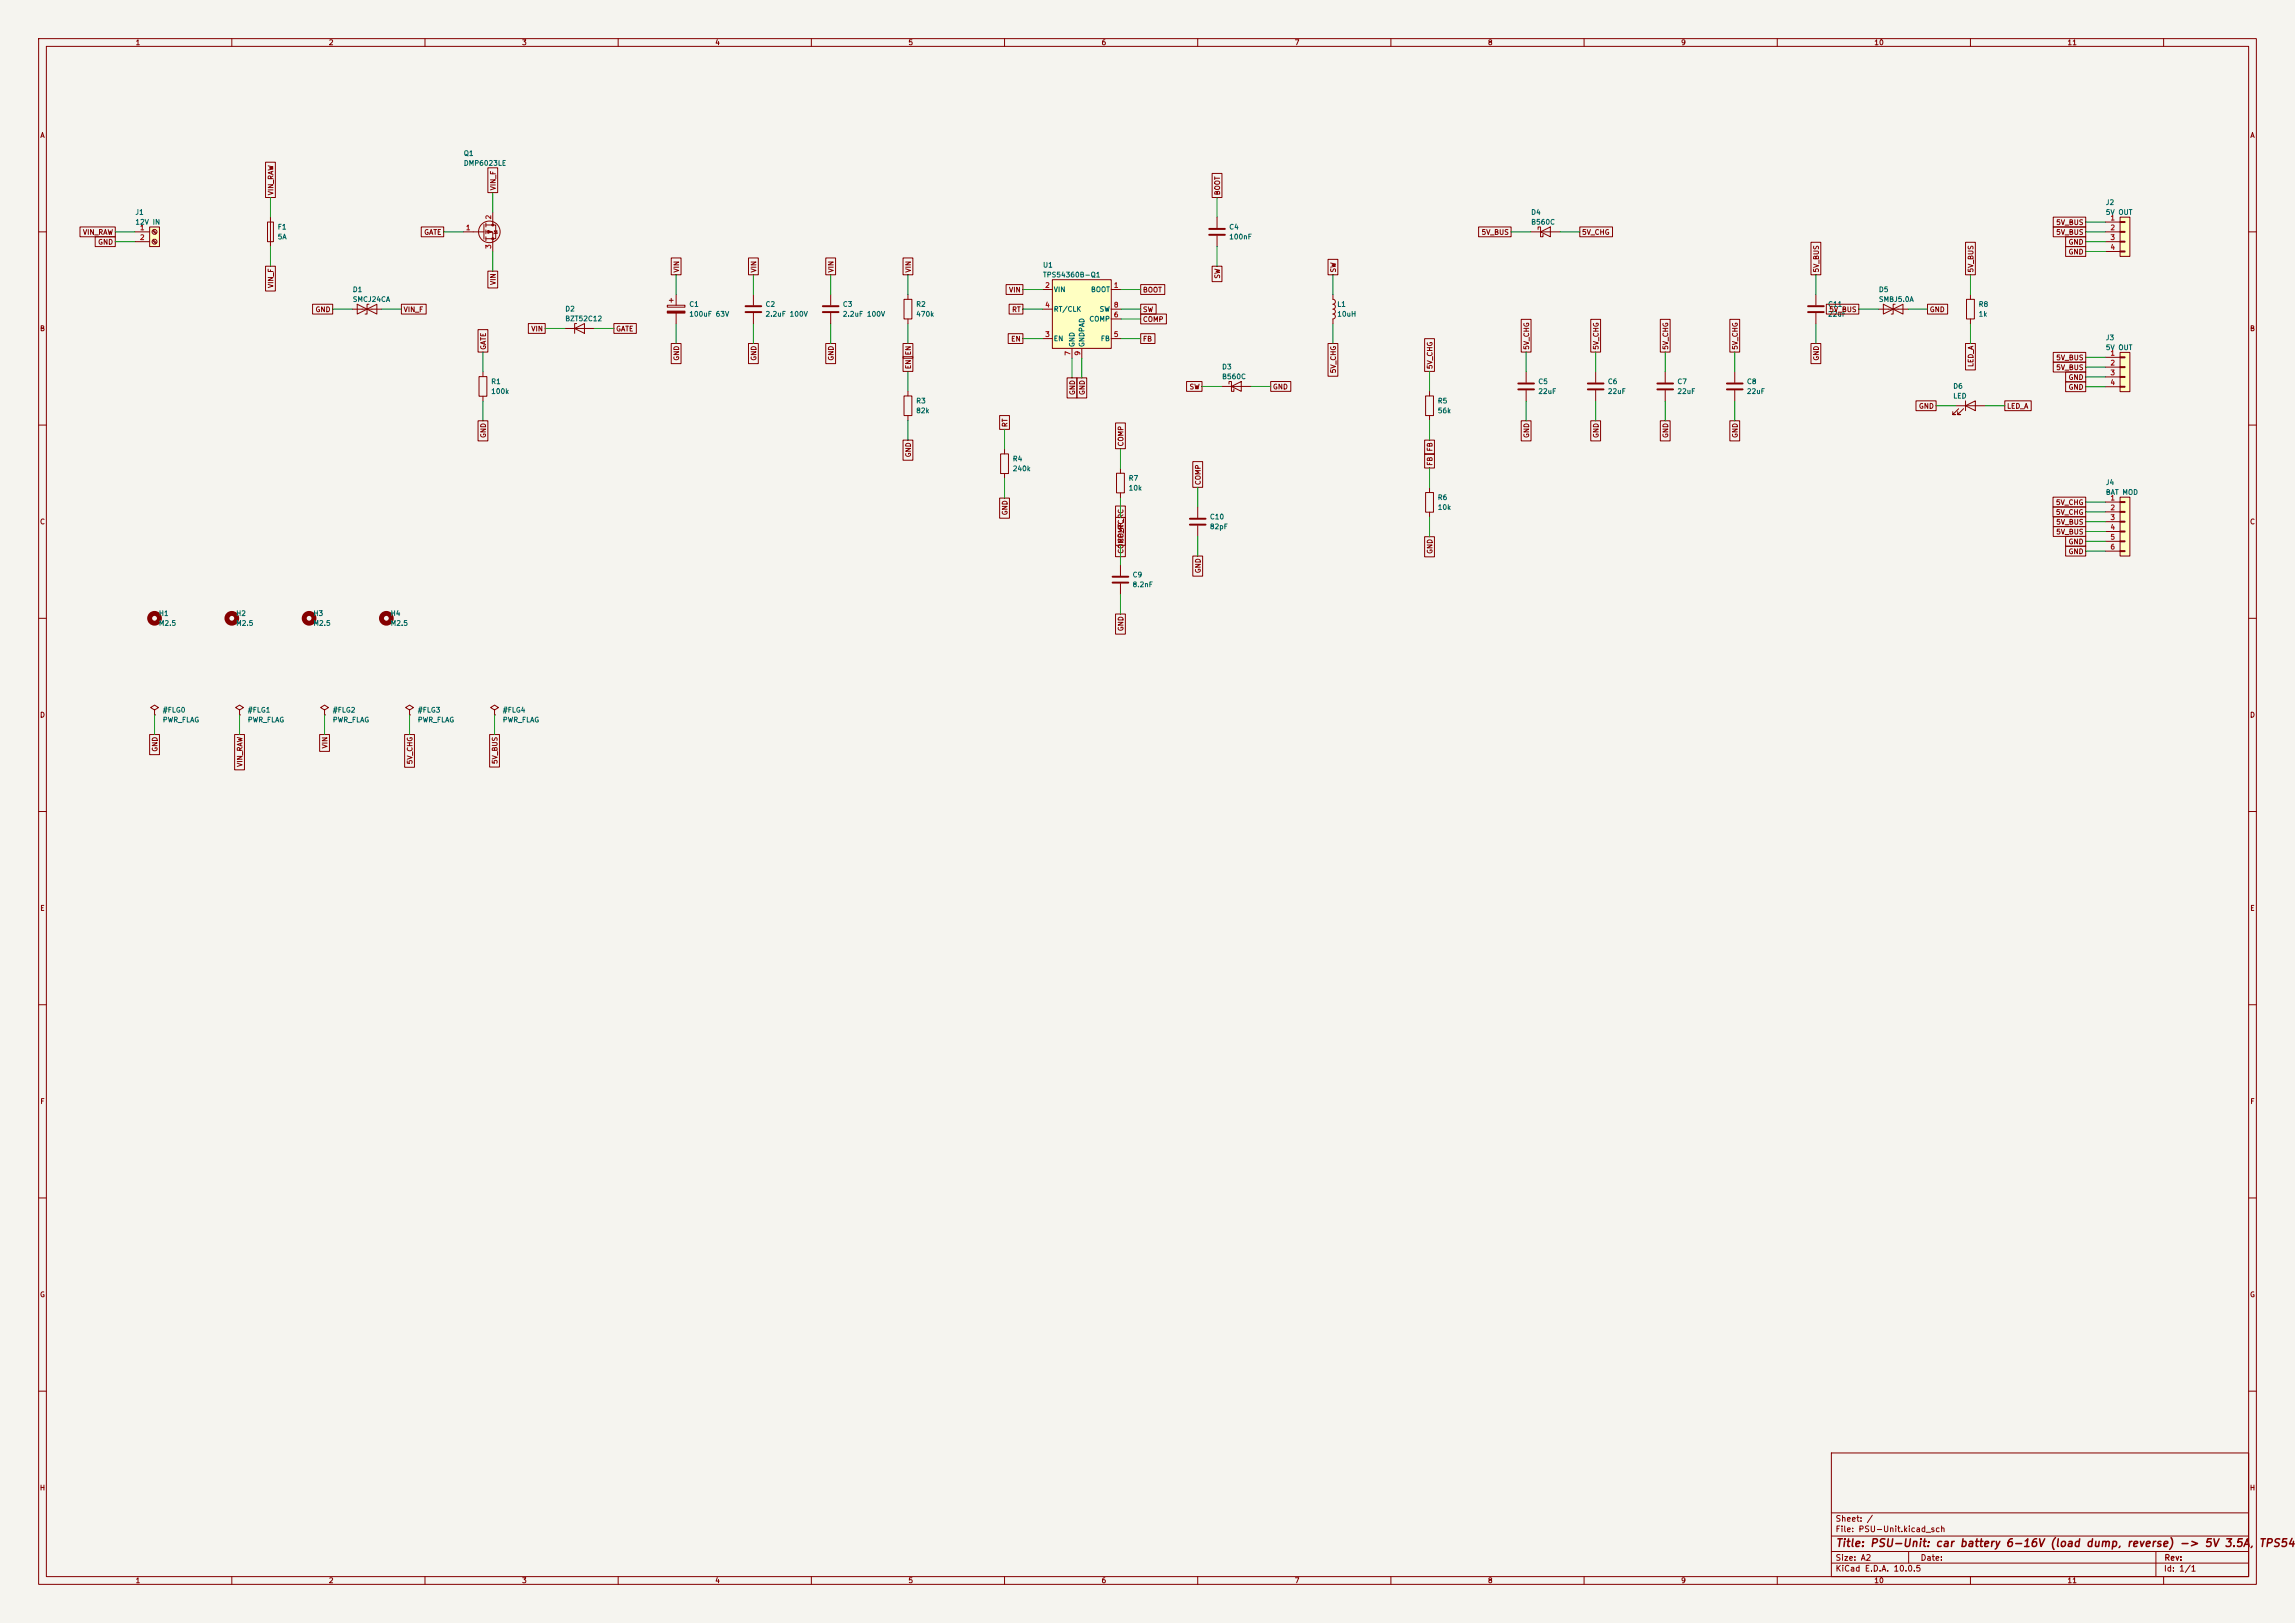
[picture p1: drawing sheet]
<svg xmlns="http://www.w3.org/2000/svg" width="594mm" height="420mm" viewBox="0 0 594 420" stroke-linecap="round" stroke-linejoin="round" font-family="sans-serif">
<defs><g id="words">
<g font-size="2" fill="#840000">
<text x="475" y="400.8">Title: PSU-Unit: car battery 6-16V (load dump, reverse) -&gt; 5V 3.5A,</text>
<text x="584.5" y="400.8">TPS543</text>
</g>
<g font-size="1.5" fill="#840000">
<text x="475" y="394.1">Sheet: /</text>
<text x="475" y="396.8">File: PSU-Unit.kicad_sch</text>
<text x="475" y="407">KiCad E.D.A. 10.0.5</text>
<text x="475" y="404.2">Size: A2</text>
<text x="497" y="404.2">Date:</text>
<text x="560" y="407">Id: 1/1</text>
<text x="560.1" y="404.2">Rev:</text>
</g>
<g font-size="1.3" fill="#840000">
<text x="35" y="12">1</text>
<text x="85" y="12">2</text>
<text x="135" y="12">3</text>
<text x="185" y="12">4</text>
<text x="235" y="12">5</text>
<text x="285" y="12">6</text>
<text x="335" y="12">7</text>
<text x="385" y="12">8</text>
<text x="435" y="12">9</text>
<text x="485" y="12">10</text>
<text x="535" y="12">11</text>
<text x="10.3" y="36">A</text>
<text x="582.3" y="36">A</text>
<text x="71.1" y="50.7" transform="rotate(-90 71.1 50.7)">VIN_RAW</text>
<text x="128.6" y="49.4" transform="rotate(-90 128.6 49.4)">VIN_F</text>
<text x="316.1" y="50.7" transform="rotate(-90 316.1 50.7)">BOOT</text>
<text x="532.1" y="58.5">5V_BUS</text>
<text x="21.3" y="61.1">VIN_RAW</text>
<text x="25.3" y="63.6">GND</text>
<text x="109.7" y="61.1">GATE</text>
<text x="383.3" y="61.1">5V_BUS</text>
<text x="409.3" y="61.1">5V_CHG</text>
<text x="532.1" y="61.1">5V_BUS</text>
<text x="535.3" y="63.6">GND</text>
<text x="176.1" y="70.7" transform="rotate(-90 176.1 70.7)">VIN</text>
<text x="196.1" y="70.7" transform="rotate(-90 196.1 70.7)">VIN</text>
<text x="216.1" y="70.7" transform="rotate(-90 216.1 70.7)">VIN</text>
<text x="236.1" y="70.7" transform="rotate(-90 236.1 70.7)">VIN</text>
<text x="346.1" y="70.7" transform="rotate(-90 346.1 70.7)">SW</text>
<text x="471.1" y="70.7" transform="rotate(-90 471.1 70.7)">5V_BUS</text>
<text x="511.1" y="70.7" transform="rotate(-90 511.1 70.7)">5V_BUS</text>
<text x="535.3" y="66.1">GND</text>
<text x="71.1" y="74.7" transform="rotate(-90 71.1 74.7)">VIN_F</text>
<text x="128.6" y="73.9" transform="rotate(-90 128.6 73.9)">VIN</text>
<text x="261" y="76">VIN</text>
<text x="295.7" y="76">BOOT</text>
<text x="316.1" y="72.3" transform="rotate(-90 316.1 72.3)">SW</text>
<text x="81.5" y="81.1">GND</text>
<text x="104.3" y="81.1">VIN_F</text>
<text x="261.8" y="81.1">RT</text>
<text x="295.7" y="81.1">SW</text>
<text x="295.7" y="83.6">COMP</text>
<text x="473.3" y="81.1">5V_BUS</text>
<text x="499.3" y="81.1">GND</text>
<text x="10.2" y="86">B</text>
<text x="137.4" y="86.1">VIN</text>
<text x="159.3" y="86.1">GATE</text>
<text x="261.6" y="88.7">EN</text>
<text x="295.7" y="88.7">FB</text>
<text x="582.2" y="86">B</text>
<text x="126.1" y="90.7" transform="rotate(-90 126.1 90.7)">GATE</text>
<text x="176.1" y="93.5" transform="rotate(-90 176.1 93.5)">GND</text>
<text x="196.1" y="93.5" transform="rotate(-90 196.1 93.5)">GND</text>
<text x="216.1" y="93.5" transform="rotate(-90 216.1 93.5)">GND</text>
<text x="236.1" y="95.7" transform="rotate(-90 236.1 95.7)">EN</text>
<text x="236.1" y="92.1" transform="rotate(-90 236.1 92.1)">EN</text>
<text x="371.1" y="95.7" transform="rotate(-90 371.1 95.7)">5V_CHG</text>
<text x="396.1" y="90.7" transform="rotate(-90 396.1 90.7)">5V_CHG</text>
<text x="414.1" y="90.7" transform="rotate(-90 414.1 90.7)">5V_CHG</text>
<text x="432.1" y="90.7" transform="rotate(-90 432.1 90.7)">5V_CHG</text>
<text x="450.1" y="90.7" transform="rotate(-90 450.1 90.7)">5V_CHG</text>
<text x="471.1" y="93.5" transform="rotate(-90 471.1 93.5)">GND</text>
<text x="511.1" y="95.1" transform="rotate(-90 511.1 95.1)">LED_A</text>
<text x="532.1" y="93.5">5V_BUS</text>
<text x="307.7" y="101.1">SW</text>
<text x="329.3" y="101.1">GND</text>
<text x="346.1" y="96.7" transform="rotate(-90 346.1 96.7)">5V_CHG</text>
<text x="532.1" y="96.1">5V_BUS</text>
<text x="535.3" y="101.1">GND</text>
<text x="535.3" y="98.6">GND</text>
<text x="278.5" y="102.4" transform="rotate(-90 278.5 102.4)">GND</text>
<text x="281.1" y="102.4" transform="rotate(-90 281.1 102.4)">GND</text>
<text x="496.5" y="106.1">GND</text>
<text x="519.3" y="106.1">LED_A</text>
<text x="126.1" y="113.5" transform="rotate(-90 126.1 113.5)">GND</text>
<text x="261.1" y="110.7" transform="rotate(-90 261.1 110.7)">RT</text>
<text x="396.1" y="113.5" transform="rotate(-90 396.1 113.5)">GND</text>
<text x="414.1" y="113.5" transform="rotate(-90 414.1 113.5)">GND</text>
<text x="432.1" y="113.5" transform="rotate(-90 432.1 113.5)">GND</text>
<text x="450.1" y="113.5" transform="rotate(-90 450.1 113.5)">GND</text>
<text x="236.1" y="118.5" transform="rotate(-90 236.1 118.5)">GND</text>
<text x="291.1" y="115.7" transform="rotate(-90 291.1 115.7)">COMP</text>
<text x="371.1" y="117" transform="rotate(-90 371.1 117)">FB</text>
<text x="311.1" y="125.7" transform="rotate(-90 311.1 125.7)">COMP</text>
<text x="371.1" y="120.7" transform="rotate(-90 371.1 120.7)">FB</text>
<text x="532" y="131">5V_CHG</text>
<text x="10.2" y="136">C</text>
<text x="261.1" y="133.5" transform="rotate(-90 261.1 133.5)">GND</text>
<text x="532" y="133.5">5V_CHG</text>
<text x="532.1" y="136.1">5V_BUS</text>
<text x="582.2" y="136">C</text>
<text x="291.1" y="143.4" transform="rotate(-90 291.1 143.4)">COMP_RC</text>
<text x="371.1" y="143.5" transform="rotate(-90 371.1 143.5)">GND</text>
<text x="532.1" y="138.6">5V_BUS</text>
<text x="535.3" y="141.1">GND</text>
<text x="535.3" y="143.7">GND</text>
<text x="311.1" y="148.5" transform="rotate(-90 311.1 148.5)">GND</text>
<text x="291.1" y="163.5" transform="rotate(-90 291.1 163.5)">GND</text>
<text x="10.2" y="186">D</text>
<text x="582.2" y="186">D</text>
<text x="41.1" y="194.7" transform="rotate(-90 41.1 194.7)">GND</text>
<text x="85.1" y="193.8" transform="rotate(-90 85.1 193.8)">VIN</text>
<text x="107.1" y="197.9" transform="rotate(-90 107.1 197.9)">5V_CHG</text>
<text x="129.1" y="197.9" transform="rotate(-90 129.1 197.9)">5V_BUS</text>
<text x="63.1" y="198.6" transform="rotate(-90 63.1 198.6)">VIN_RAW</text>
<text x="10.3" y="236">E</text>
<text x="582.3" y="236">E</text>
<text x="10.3" y="286">F</text>
<text x="582.3" y="286">F</text>
<text x="10.2" y="336">G</text>
<text x="582.2" y="336">G</text>
<text x="10.2" y="386">H</text>
<text x="582.2" y="386">H</text>
<text x="35" y="410">1</text>
<text x="85" y="410">2</text>
<text x="135" y="410">3</text>
<text x="185" y="410">4</text>
<text x="235" y="410">5</text>
<text x="285" y="410">6</text>
<text x="335" y="410">7</text>
<text x="385" y="410">8</text>
<text x="435" y="410">9</text>
<text x="485" y="410">10</text>
<text x="535" y="410">11</text>
</g>
<g font-size="1.3" fill="#006464">
<text x="119.9" y="40.6">Q1</text>
<text x="119.9" y="43.2">DMP6023LE</text>
<text x="544.9" y="53.3">J2</text>
<text x="34.9" y="55.9">J1</text>
<text x="34.9" y="58.4">12V IN</text>
<text x="71.7" y="59.7">F1</text>
<text x="318" y="59.7">C4</text>
<text x="396.2" y="55.9">D4</text>
<text x="396.2" y="58.4">B560C</text>
<text x="544.9" y="55.9">5V OUT</text>
<text x="71.7" y="62.2">5A</text>
<text x="318" y="62.2">100nF</text>
<text x="269.8" y="69.5">U1</text>
<text x="91.2" y="75.9">D1</text>
<text x="269.8" y="72.1">TPS54360B-Q1</text>
<text x="272.6" y="75.9">VIN</text>
<text x="282.2" y="75.9">BOOT</text>
<text x="486.2" y="75.9">D5</text>
<text x="91.2" y="78.4">SMCJ24CA</text>
<text x="146.2" y="80.9">D2</text>
<text x="146.2" y="83.4">BZT52C12</text>
<text x="178.3" y="79.7">C1</text>
<text x="178.3" y="82.2">100uF 63V</text>
<text x="198" y="79.7">C2</text>
<text x="198" y="82.2">2.2uF 100V</text>
<text x="218" y="79.7">C3</text>
<text x="218" y="82.2">2.2uF 100V</text>
<text x="237" y="79.7">R2</text>
<text x="237" y="82.2">470k</text>
<text x="272.6" y="81">RT/CLK</text>
<text x="281.8" y="83.5">COMP</text>
<text x="284.5" y="81">SW</text>
<text x="346" y="79.7">L1</text>
<text x="346" y="82.2">10uH</text>
<text x="473" y="79.7">C11</text>
<text x="473" y="82.2">22uF</text>
<text x="486.2" y="78.4">SMBJ5.0A</text>
<text x="512" y="79.7">R8</text>
<text x="512" y="82.2">1k</text>
<text x="272.6" y="88.6">EN</text>
<text x="278.4" y="89.9" transform="rotate(-90 278.4 89.9)">GND</text>
<text x="281" y="89.9" transform="rotate(-90 281 89.9)">GNDPAD</text>
<text x="284.8" y="88.6">FB</text>
<text x="544.9" y="88.3">J3</text>
<text x="316.2" y="95.9">D3</text>
<text x="544.9" y="90.9">5V OUT</text>
<text x="127" y="99.7">R1</text>
<text x="316.2" y="98.4">B560C</text>
<text x="398" y="99.7">C5</text>
<text x="416" y="99.7">C6</text>
<text x="434" y="99.7">C7</text>
<text x="452" y="99.7">C8</text>
<text x="505.4" y="100.9">D6</text>
<text x="127" y="102.2">100k</text>
<text x="237" y="104.7">R3</text>
<text x="237" y="107.2">82k</text>
<text x="372" y="104.7">R5</text>
<text x="372" y="107.2">56k</text>
<text x="398" y="102.2">22uF</text>
<text x="416" y="102.2">22uF</text>
<text x="434" y="102.2">22uF</text>
<text x="452" y="102.2">22uF</text>
<text x="505.4" y="103.4">LED</text>
<text x="262" y="119.7">R4</text>
<text x="262" y="122.2">240k</text>
<text x="292" y="124.7">R7</text>
<text x="544.9" y="125.8">J4</text>
<text x="292" y="127.2">10k</text>
<text x="372" y="129.7">R6</text>
<text x="544.9" y="128.3">BAT MOD</text>
<text x="313" y="134.7">C10</text>
<text x="313" y="137.2">82pF</text>
<text x="372" y="132.2">10k</text>
<text x="293" y="149.7">C9</text>
<text x="293" y="152.2">8.2nF</text>
<text x="41" y="159.7">H1</text>
<text x="61" y="159.7">H2</text>
<text x="81" y="159.7">H3</text>
<text x="101" y="159.7">H4</text>
<text x="41" y="162.2">M2.5</text>
<text x="61" y="162.2">M2.5</text>
<text x="81" y="162.2">M2.5</text>
<text x="101" y="162.2">M2.5</text>
<text x="42" y="184.7">#FLG0</text>
<text x="64" y="184.7">#FLG1</text>
<text x="86" y="184.7">#FLG2</text>
<text x="108" y="184.7">#FLG3</text>
<text x="130" y="184.7">#FLG4</text>
<text x="42" y="187.2">PWR_FLAG</text>
<text x="64" y="187.2">PWR_FLAG</text>
<text x="86" y="187.2">PWR_FLAG</text>
<text x="108" y="187.2">PWR_FLAG</text>
<text x="130" y="187.2">PWR_FLAG</text>
</g>
<g font-size="1.3" fill="#a90000">
<text x="36.1" y="59.9">1</text>
<text x="120.5" y="59.9">1</text>
<text x="127.4" y="56.9" transform="rotate(-90 127.4 56.9)">2</text>
<text x="546.1" y="57.3">1</text>
<text x="546.1" y="59.9">2</text>
<text x="36.1" y="62.4">2</text>
<text x="127.4" y="64.5" transform="rotate(-90 127.4 64.5)">3</text>
<text x="546.1" y="62.4">3</text>
<text x="546.1" y="64.9">4</text>
<text x="270.4" y="74.8">2</text>
<text x="288.2" y="74.8">1</text>
<text x="270.4" y="79.9">4</text>
<text x="288.2" y="82.4">6</text>
<text x="288.2" y="79.9">8</text>
<text x="270.4" y="87.5">3</text>
<text x="288.2" y="87.5">5</text>
<text x="277.3" y="92.2" transform="rotate(-90 277.3 92.2)">7</text>
<text x="279.9" y="92.2" transform="rotate(-90 279.9 92.2)">9</text>
<text x="546.1" y="92.3">1</text>
<text x="546.1" y="94.9">2</text>
<text x="546.1" y="97.4">3</text>
<text x="546.1" y="99.9">4</text>
<text x="546.1" y="129.8">1</text>
<text x="546.1" y="132.3">2</text>
<text x="546.1" y="134.9">3</text>
<text x="546.1" y="137.4">4</text>
<text x="546.1" y="139.9">5</text>
<text x="546.1" y="142.5">6</text>
</g>
</g></defs>
<path d="M0 0h594v420h-594z" fill="#f5f4ef" stroke="#f5f4ef" stroke-width=".26"/>
<g fill="none" stroke="#840000" stroke-width=".26">
<path d="M10 10h574v400h-574zM12 12h570v396h-570zM60 10v2M110 10v2M160 10v2M210 10v2M260 10v2M310 10v2M360 10v2M410 10v2M460 10v2M510 10v2"/>
<path d="M560 10v2M125.3 58.1v3.8M125.8 58.2h2.5v3.6h-2.5M125.8 57.7v1M125.8 59.5v1M127.5 54.9v3.3M127.9 59.7h.8l-.4 .7zM315 56.2v2.8M398.1 59.4v-.7h.6v2.6h.7v-.7M10 60h2M92.5 78.7v2.6l5-2.6v2.6zM95.5 78.7h-.5v2.6h-.5"/>
<path d="M119.9 60h5.4M125.8 60h1.7v5.1M125.8 61.3v1M128.8 60.3l-1 .2M172.7 79h4.6v.5h-4.6zM173.2 77.7h1M173.7 77.2v1M175 76.2v2.8M234 77.5h2v5h-2zM235 76.2v1.3M315 61v2.8M396.2 60h7.6"/>
<path d="M398.7 60l2.6-1.3v2.6zM470 76.2v2.8M487.5 78.7v2.6l5-2.6v2.6zM490.5 78.7h-.5v2.6h-.5M582 60h2M91.2 80h7.6M146.2 85h7.6M148.7 85l2.6-1.3v2.6zM149.2 83.7h-.5v2.6M175 81v2.8M235 82.5v1.3M318.1 99.4v-.7h.6v2.6h.7v-.7"/>
<path d="M413 96.2v2.8M431 96.2v2.8M449 96.2v2.8M470 81v2.8M486.2 80h7.6M10 110h2M234 102.5h2v5h-2zM235 101.2v1.3M235 107.5v1.3M316.2 100h7.6M318.7 100l2.6-1.3v2.6zM413 101v2.8"/>
<path d="M431 101v2.8M449 101v2.8M506.2 105h7.6M507 105.8l-1.6 1.5h.8h-.8v-.8M508.2 105.8l-1.5 1.5h.8h-.8v-.8M508.7 105l2.6-1.3v2.6zM508.7 103.7v2.6M582 110h2M310 131.2v2.8M310 136v2.8M369 127.5h2v5h-2zM370 126.2v1.3"/>
<path d="M370 132.5v1.3M10 160h2M582 160h2M62 183.7l1-.6-1-.6-1 .6 1 .6v1.3M62 185h.1M106 183.7l1-.6-1-.6-1 .6 1 .6v1.3M106 185h.1M128 183.7l1-.6-1-.6-1 .6 1 .6v1.3M128 185h.1M10 210h2M582 210h2M10 260h2"/>
<path d="M582 260h2M10 310h2M582 310h2M10 360h2M474 376h108v32h-108zM582 360h2M474 397.5h108M474 391.5h108M60 408v2M110 408v2M160 408v2M210 408v2"/>
<path d="M260 408v2M310 408v2M360 408v2M410 408v2M460 408v2M474 404.5h108M474 401.5h108M494 401.5v3M510 408v2M558 401.5v6.5M560 408v2"/>
<circle cx="126.7" cy="60" r="2.79"/>
</g>
<path d="M313 59.2h4M313 60.8h4M468 79.2h4M411 99.2h4M429 99.2h4M447 99.2h4M468 80.8h4M411 100.8h4M429 100.8h4M447 100.8h4M308 134.2h4M308 135.8h4" fill="none" stroke="#840000" stroke-width=".51"/>
<g fill="#840000" stroke="#840000" stroke-width=".26">
<path d="M172.7 80.5h4.6v.5h-4.6z"/>
<path d="M126.3 59.6l1 .4-1 .4z"/>
<circle cx="127.5" cy="58.2" r=".25"/>
<circle cx="127.5" cy="61.8" r=".25"/>
</g>
<g fill="none" stroke="#840000" stroke-width="1.3">
<circle cx="40" cy="160" r="1.27"/>
<circle cx="60" cy="160" r="1.27"/>
</g>
<path d="M272.4 72.4h15.2v17.8h-15.2z" fill="#ffffc2"/>
<g fill="none" stroke="#840000" stroke-width=".26">
<path d="M269.8 74.9h2.6M272.4 72.4h15.2v17.8h-15.2zM287.6 74.9h2.6M269.8 87.6h2.6M269.8 80h2.6M277.5 90.2v2.5M280 90.2v2.5M287.6 87.6h2.6M287.6 80h2.6M287.6 82.5h2.6M289 122.5h2v5h-2zM290 121.2v1.3"/>
<path d="M290 127.5v1.3M290 146.2v2.8M290 151v2.8"/>
</g>
<path d="M288 149.2h4M288 150.8h4" fill="none" stroke="#840000" stroke-width=".51"/>
<path d="M548.7 56.2h2.6v10.1h-2.6z" fill="#ffffc2"/>
<g fill="none" stroke="#840000" stroke-width=".26">
<path d="M69.2 57.5h1.6v5h-1.6zM70 56.2v7.6M544.9 57.5h3.8M548.7 56.2h2.6v10.1h-2.6zM548.7 57.3h1.3v.3h-1.3zM548.7 59.9h1.3v.2h-1.3zM509 77.5h2v5h-2zM510 76.2v1.3M544.9 60h3.8M544.9 62.5h3.8M544.9 65.1h3.8M548.7 62.4h1.3v.3h-1.3z"/>
<path d="M548.7 65h1.3v.2h-1.3zM510 82.5v1.3"/>
</g>
<path d="M548.7 91.2h2.6v10.2h-2.6z" fill="#ffffc2"/>
<g fill="none" stroke="#840000" stroke-width=".26">
<path d="M544.9 92.5h3.8M544.9 95h3.8M544.9 97.5h3.8M548.7 91.2h2.6v10.2h-2.6zM548.7 92.3h1.3v.3h-1.3zM548.7 94.9h1.3v.2h-1.3zM548.7 97.4h1.3v.3h-1.3zM548.7 100h1.3v.2h-1.3zM259 117.5h2v5h-2zM260 116.2v1.3M544.9 100.1h3.8M260 122.5v1.3"/>
<path d="M40 183.7l1-.6-1-.6-1 .6 1 .6v1.3M40 185h.1"/>
</g>
<path d="M38.7 58.7h2.6v5.1h-2.6z" fill="#ffffc2"/>
<g fill="none" stroke="#840000" stroke-width=".26">
<path d="M38.7 58.7h2.6v5.1h-2.6zM39.5 59.7l.8 .8M39.6 59.5l.9 .8M34.9 60h3.8M34.9 62.5h3.8M39.5 62.2l.8 .8M39.6 62l.9 .9M195 76.2v2.8M215 76.2v2.8M345 76.2v1.3l.4 .1 .2 .5-.1 .4-.5 .2 .4 .2 .2 .4-.1 .5-.5 .2 .5 .3 .1 .5-.6 .5 .5 .2 .1 .5-.2 .4-.4 .1M195 81v2.8M215 81v2.8"/>
<path d="M345 82.5v1.3M84 183.7l1-.6-1-.6-1 .6 1 .6v1.3M84 185h.1"/>
<circle cx="40" cy="60" r=".63"/>
<circle cx="40" cy="62.5" r=".63"/>
</g>
<g fill="none" stroke="#840000" stroke-width="1.3">
<circle cx="80" cy="160" r="1.27"/>
<circle cx="100" cy="160" r="1.27"/>
</g>
<path d="M193 79.2h4M213 79.2h4M193 80.8h4M213 80.8h4" fill="none" stroke="#840000" stroke-width=".51"/>
<path d="M548.7 128.7h2.6v15.2h-2.6z" fill="#ffffc2"/>
<g fill="none" stroke="#840000" stroke-width=".26">
<path d="M20.7 58.7h9.1v2.6h-9.1zM68.7 42h2.6v9.1h-2.6zM109 58.7h5.8v2.6h-5.8zM126.3 43.4h2.5v6.4h-2.5zM313.7 44.9h2.6v6.2h-2.6zM382.7 58.7h8.4v2.6h-8.4zM408.9 58.7h8.5v2.6h-8.5zM531.4 56.2h8.4v2.5h-8.4zM531.4 58.7h8.4v2.6h-8.4zM24.6 61.3h5.2v2.5h-5.2zM68.7 68.9h2.6v6.4h-2.6zM80.9 78.7h5.2v2.6h-5.2z"/>
<path d="M103.9 78.7h6.4v2.6h-6.4zM126.3 70.2h2.5v4.3h-2.5zM173.7 66.8h2.6v4.3h-2.6zM193.7 66.8h2.6v4.3h-2.6zM213.7 66.8h2.6v4.3h-2.6zM233.7 66.8h2.6v4.3h-2.6zM260.4 73.6h4.4v2.6h-4.4zM261.2 78.7h3.6v2.6h-3.6zM295.2 73.6h6.3v2.6h-6.3zM295.2 78.7h4v2.6h-4zM313.7 68.9h2.6v4h-2.6zM343.7 67.1h2.6v4h-2.6z"/>
<path d="M468.7 62.7h2.6v8.4h-2.6zM472.7 78.7h8.4v2.6h-8.4zM498.9 78.7h5.2v2.6h-5.2zM508.7 62.7h2.6v8.4h-2.6zM534.6 61.3h5.2v2.5h-5.2zM534.6 63.8h5.2v2.6h-5.2zM123.7 85.3h2.6v5.8h-2.6zM124 97.5h2v5h-2zM125 96.2v1.3M136.8 83.7h4.3v2.6h-4.3zM158.9 83.7h5.8v2.6h-5.8zM173.7 88.9h2.6v5.2h-2.6z"/>
<path d="M193.7 88.9h2.6v5.2h-2.6zM213.7 88.9h2.6v5.2h-2.6zM233.7 88.9h2.6v3.8h-2.6zM233.7 92.3h2.6v3.8h-2.6zM260.9 86.3h3.9v2.6h-3.9zM276.2 97.8h2.5v5.2h-2.5zM278.7 97.8h2.6v5.2h-2.6zM295.2 86.3h3.7v2.6h-3.7zM295.2 81.3h6.7v2.5h-6.7zM307.1 98.7h4v2.6h-4zM328.9 98.7h5.2v2.6h-5.2zM343.7 88.9h2.6v8.5h-2.6z"/>
<path d="M368.7 87.6h2.6v8.5h-2.6zM393.7 82.6h2.6v8.5h-2.6zM395 96.2v2.8M411.7 82.6h2.6v8.5h-2.6zM429.7 82.6h2.6v8.5h-2.6zM447.7 82.6h2.6v8.5h-2.6zM468.7 88.9h2.6v5.2h-2.6zM508.7 88.9h2.6v6.8h-2.6zM531.4 91.2h8.4v2.5h-8.4zM531.4 93.7h8.4v2.6h-8.4zM534.6 98.8h5.2v2.6h-5.2zM534.6 96.3h5.2v2.5h-5.2z"/>
<path d="M123.7 108.9h2.6v5.2h-2.6zM125 102.5v1.3M233.7 113.9h2.6v5.2h-2.6zM258.7 107.5h2.6v3.6h-2.6zM288.7 109.5h2.6v6.6h-2.6zM308.7 119.5h2.6v6.6h-2.6zM368.7 113.9h2.6v3.7h-2.6zM368.7 117.4h2.6v3.7h-2.6zM369 102.5h2v5h-2zM370 101.2v1.3M370 107.5v1.3M393.7 108.9h2.6v5.2h-2.6z"/>
<path d="M395 101v2.8M411.7 108.9h2.6v5.2h-2.6zM429.7 108.9h2.6v5.2h-2.6zM447.7 108.9h2.6v5.2h-2.6zM495.9 103.7h5.2v2.6h-5.2zM518.9 103.7h6.8v2.6h-6.8zM258.7 128.9h2.6v5.2h-2.6zM288.7 133.9h2.6v10.2h-2.6zM288.7 130.9h2.6v10.2h-2.6zM368.7 138.9h2.6v5.2h-2.6zM531.4 131.2h8.4v2.5h-8.4zM531.4 128.6h8.4v2.6h-8.4z"/>
<path d="M531.4 133.7h8.4v2.6h-8.4zM531.4 136.3h8.4v2.5h-8.4zM534.6 138.8h5.2v2.6h-5.2zM544.9 129.9h3.8M544.9 132.5h3.8M544.9 135h3.8M544.9 137.5h3.8M548.7 128.7h2.6v15.2h-2.6zM548.7 129.8h1.3v.2h-1.3zM548.7 132.3h1.3v.3h-1.3zM548.7 134.9h1.3v.2h-1.3zM548.7 137.4h1.3v.3h-1.3z"/>
<path d="M548.7 140h1.3v.2h-1.3zM288.7 158.9h2.6v5.2h-2.6zM308.7 143.9h2.6v5.2h-2.6zM534.6 141.3h5.2v2.6h-5.2zM544.9 140.1h3.8M544.9 142.6h3.8M548.7 142.5h1.3v.2h-1.3zM38.7 190.1h2.6v5.2h-2.6zM60.7 190.1h2.6v9.1h-2.6zM82.7 190.1h2.6v4.3h-2.6zM104.7 190.1h2.6v8.5h-2.6zM126.7 190.1h2.6v8.4h-2.6z"/>
</g>
<path d="M393 99.2h4M393 100.8h4" fill="none" stroke="#840000" stroke-width=".51"/>
<g fill="none" stroke="#009600" stroke-width=".26">
<path d="M70 51.1v5.1M127.5 49.8v5.1M315 51.1v5.1M539.8 57.5h5.1M29.8 60h5.1M29.8 62.5h5.1M70 63.8v5.1M114.8 60h5.1M127.5 65.1v5.1M175 71.1v5.1M195 71.1v5.1M215 71.1v5.1"/>
<path d="M235 71.1v5.1M264.8 74.9h5M290.2 74.9h5M315 63.8v5.1M345 71.1v5.1M391.1 60h5.1M403.8 60h5.1M470 71.1v5.1M510 71.1v5.1M539.8 60h5.1M539.8 62.5h5.1M539.8 65.1h5.1"/>
<path d="M86.1 80h5.1M98.8 80h5.1M125 91.1v5.1M141.1 85h5.1M153.8 85h5.1M175 83.8v5.1M195 83.8v5.1M215 83.8v5.1M235 83.8v5.1M235 96.1v5.1M264.8 80h5M264.8 87.6h5"/>
<path d="M277.5 92.7v5.1M280 92.7v5.1M290.2 80h5M290.2 87.6h5M290.2 82.5h5M345 83.8v5.1M370 96.1v5.1M395 91.1v5.1M413 91.1v5.1M431 91.1v5.1M449 91.1v5.1M470 83.8v5.1"/>
<path d="M481.1 80h5.1M493.8 80h5.1M510 83.8v5.1M539.8 92.5h5.1M539.8 95h5.1M539.8 97.5h5.1M125 103.8v5.1M235 108.8v5.1M260 111.1v5.1M290 116.1v5.1M311.1 100h5.1M323.8 100h5.1"/>
<path d="M370 108.8v5.1M395 103.8v5.1M413 103.8v5.1M431 103.8v5.1M449 103.8v5.1M501.1 105h5.1M513.8 105h5.1M539.8 100.1h5.1M260 123.8v5.1M290 128.8v5.1M310 126.1v5.1M310 138.8v5.1"/>
<path d="M370 121.1v5.1M370 133.8v5.1M539.8 129.9h5.1M539.8 132.5h5.1M539.8 135h5.1M539.8 137.5h5.1M290 141.1v5.1M290 153.8v5.1M539.8 142.6h5.1M539.8 140.1h5.1M40 185v5.1M62 185v5.1"/>
<path d="M84 185v5.1M106 185v5.1M128 185v5.1"/>
</g>
<use href="#words"/>
</svg>
